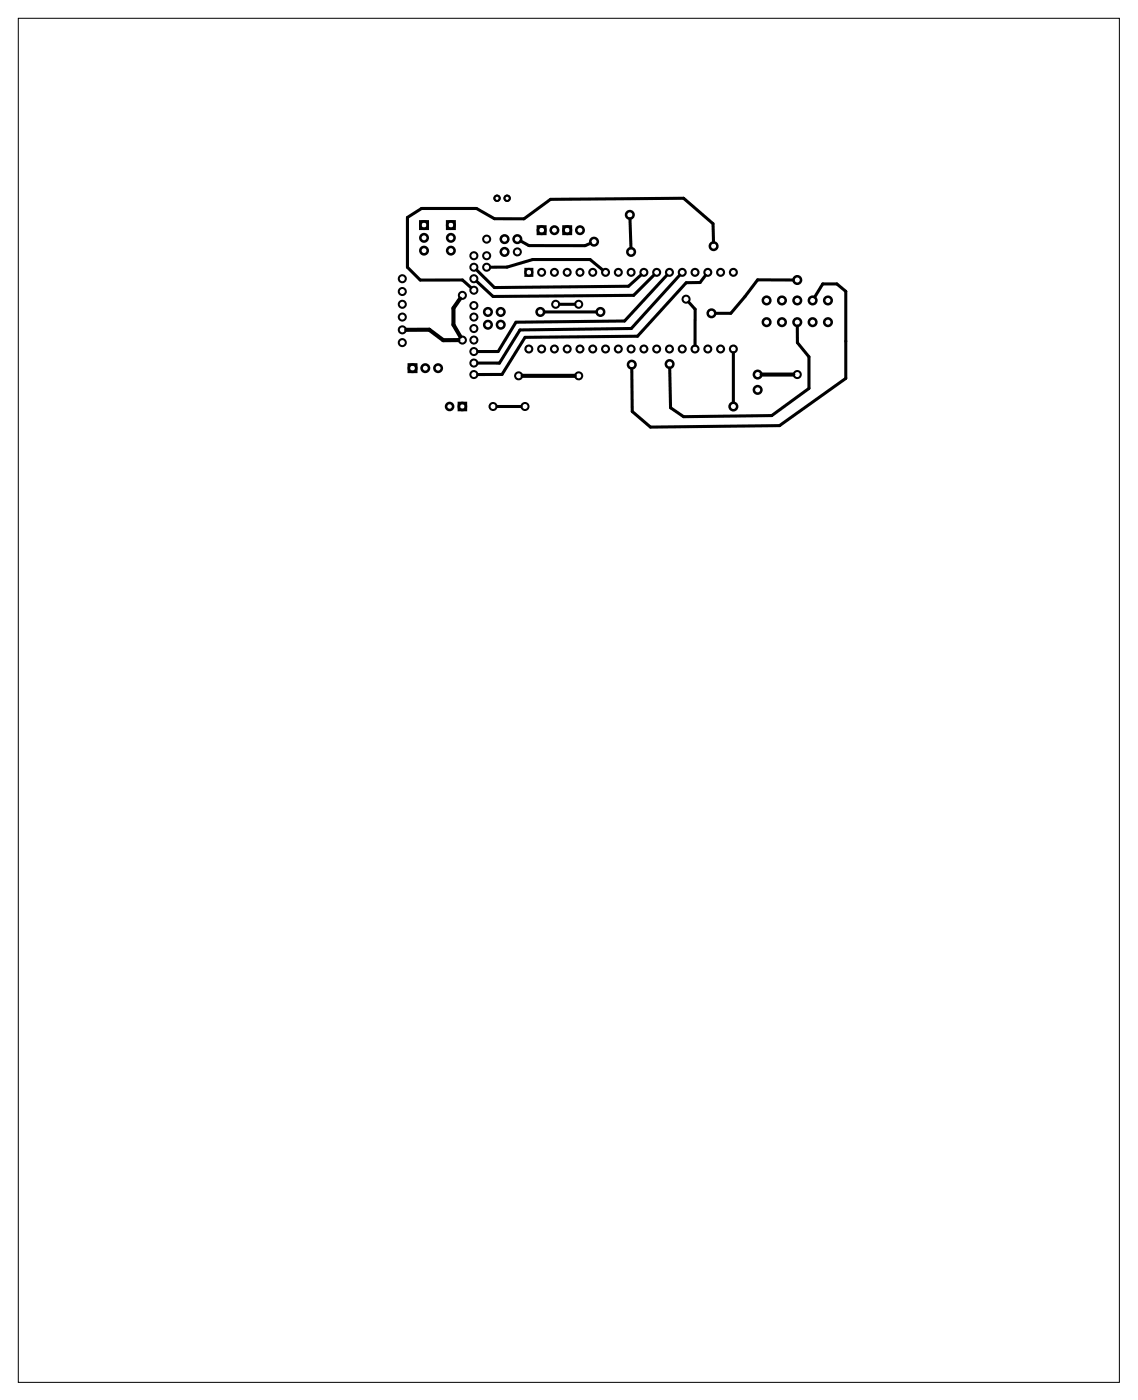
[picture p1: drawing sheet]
<svg xmlns="http://www.w3.org/2000/svg" width="226mm" height="278mm" viewBox="0 0 226 278" stroke-linecap="round" stroke-linejoin="round" font-family="sans-serif">
<path d="M3.6 3.6h218.8v271.2h-218.8z" fill="none" stroke="#000" stroke-width=".2"/>
<g fill="none" stroke="#000" stroke-width=".5">
<circle cx="100.3" cy="47.5" r=".75"/>
<circle cx="100.3" cy="50.1" r=".75"/>
<circle cx="102.8" cy="47.5" r=".75"/>
<circle cx="118" cy="48.1" r=".75"/>
<circle cx="125.2" cy="42.7" r=".75"/>
<circle cx="125.4" cy="50.1" r=".75"/>
<circle cx="141.8" cy="48.9" r=".75"/>
<circle cx="152.3" cy="59.7" r=".75"/>
<circle cx="155.4" cy="59.7" r=".75"/>
<circle cx="158.4" cy="55.7" r=".75"/>
<circle cx="158.4" cy="59.7" r=".75"/>
<circle cx="161.5" cy="59.7" r=".75"/>
<circle cx="164.5" cy="59.7" r=".75"/>
<circle cx="97" cy="62" r=".75"/>
<circle cx="97" cy="64.6" r=".75"/>
<circle cx="99.5" cy="64.6" r=".75"/>
<circle cx="99.5" cy="62" r=".75"/>
<circle cx="107.4" cy="62" r=".75"/>
<circle cx="119.3" cy="62" r=".75"/>
<circle cx="125.5" cy="72.5" r=".75"/>
<circle cx="133.1" cy="72.4" r=".75"/>
<circle cx="141.4" cy="62.3" r=".75"/>
<circle cx="150.6" cy="77.5" r=".75"/>
<circle cx="150.6" cy="74.5" r=".75"/>
<circle cx="152.3" cy="64.1" r=".75"/>
<circle cx="155.4" cy="64.1" r=".75"/>
<circle cx="158.4" cy="64.1" r=".75"/>
<circle cx="161.5" cy="64.1" r=".75"/>
<circle cx="164.5" cy="64.1" r=".75"/>
<circle cx="145.7" cy="80.8" r=".75"/>
</g>
<g fill="none" stroke="#000" stroke-width=".51">
<path d="M83.5 44h1.5v1.5h-1.5zM88.9 44h1.4v1.5h-1.4zM106.9 45h1.5v1.5h-1.5zM112 45h1.4v1.5h-1.4zM81.2 72.5h1.5v1.4h-1.5zM91.2 80.1h1.4v1.4h-1.4z"/>
<circle cx="84.3" cy="49.8" r=".74"/>
<circle cx="84.3" cy="44.7" r=".74"/>
<circle cx="84.3" cy="47.3" r=".74"/>
<circle cx="89.6" cy="49.8" r=".74"/>
<circle cx="89.6" cy="44.7" r=".74"/>
<circle cx="89.6" cy="47.3" r=".74"/>
<circle cx="107.6" cy="45.8" r=".74"/>
<circle cx="110.2" cy="45.8" r=".74"/>
<circle cx="112.7" cy="45.8" r=".74"/>
<circle cx="115.2" cy="45.8" r=".74"/>
<circle cx="82" cy="73.2" r=".74"/>
<circle cx="84.5" cy="73.2" r=".74"/>
<circle cx="87.1" cy="73.2" r=".74"/>
<circle cx="89.3" cy="80.8" r=".7"/>
<circle cx="91.9" cy="80.8" r=".7"/>
</g>
<g fill="none" stroke="#000" stroke-width=".4">
<circle cx="79.9" cy="55.4" r=".7"/>
<circle cx="79.9" cy="58" r=".7"/>
<circle cx="91.9" cy="58.7" r=".7"/>
<circle cx="94.2" cy="50.8" r=".7"/>
<circle cx="94.2" cy="55.4" r=".7"/>
<circle cx="94.2" cy="57.7" r=".7"/>
<circle cx="94.2" cy="53.1" r=".7"/>
<circle cx="96.7" cy="53.1" r=".7"/>
<circle cx="96.7" cy="47.5" r=".7"/>
<circle cx="96.7" cy="50.8" r=".7"/>
<circle cx="102.8" cy="50.1" r=".7"/>
<circle cx="136.3" cy="59.5" r=".7"/>
<circle cx="79.9" cy="65.6" r=".7"/>
<circle cx="79.9" cy="68.1" r=".7"/>
<circle cx="79.9" cy="63" r=".7"/>
<circle cx="79.9" cy="60.5" r=".7"/>
<circle cx="91.9" cy="67.6" r=".7"/>
<circle cx="94.2" cy="67.6" r=".7"/>
<circle cx="94.2" cy="63" r=".7"/>
<circle cx="94.2" cy="72.2" r=".7"/>
<circle cx="94.2" cy="69.9" r=".7"/>
<circle cx="94.2" cy="60.8" r=".7"/>
<circle cx="94.2" cy="65.3" r=".7"/>
<circle cx="94.2" cy="74.5" r=".7"/>
<circle cx="103.1" cy="74.7" r=".7"/>
<circle cx="110.4" cy="60.5" r=".7"/>
<circle cx="115" cy="74.7" r=".7"/>
<circle cx="115" cy="60.5" r=".7"/>
<circle cx="158.4" cy="74.5" r=".7"/>
<circle cx="98" cy="80.8" r=".7"/>
<circle cx="104.3" cy="80.8" r=".7"/>
</g>
<g fill="none" stroke="#000" stroke-width=".42">
<path d="M104.4 53.5h1.4v1.3h-1.4z"/>
<circle cx="105.1" cy="54.1" r=".68"/>
<circle cx="107.6" cy="54.1" r=".68"/>
<circle cx="110.2" cy="54.1" r=".68"/>
<circle cx="112.7" cy="54.1" r=".68"/>
<circle cx="115.2" cy="54.1" r=".68"/>
<circle cx="117.8" cy="54.1" r=".68"/>
<circle cx="120.3" cy="54.1" r=".68"/>
<circle cx="122.9" cy="54.1" r=".68"/>
<circle cx="125.4" cy="54.1" r=".68"/>
<circle cx="127.9" cy="54.1" r=".68"/>
<circle cx="130.5" cy="54.1" r=".68"/>
<circle cx="133" cy="54.1" r=".68"/>
<circle cx="135.6" cy="54.1" r=".68"/>
<circle cx="138.1" cy="54.1" r=".68"/>
<circle cx="140.6" cy="54.1" r=".68"/>
<circle cx="143.2" cy="54.1" r=".68"/>
<circle cx="145.7" cy="54.1" r=".68"/>
<circle cx="105.1" cy="69.4" r=".68"/>
<circle cx="107.6" cy="69.4" r=".68"/>
<circle cx="110.2" cy="69.4" r=".68"/>
<circle cx="112.7" cy="69.4" r=".68"/>
<circle cx="115.2" cy="69.4" r=".68"/>
<circle cx="117.8" cy="69.4" r=".68"/>
<circle cx="120.3" cy="69.4" r=".68"/>
<circle cx="122.9" cy="69.4" r=".68"/>
<circle cx="125.4" cy="69.4" r=".68"/>
<circle cx="127.9" cy="69.4" r=".68"/>
<circle cx="130.5" cy="69.4" r=".68"/>
<circle cx="133" cy="69.4" r=".68"/>
<circle cx="135.6" cy="69.4" r=".68"/>
<circle cx="138.1" cy="69.4" r=".68"/>
<circle cx="140.6" cy="69.4" r=".68"/>
<circle cx="143.2" cy="69.4" r=".68"/>
<circle cx="145.7" cy="69.4" r=".68"/>
</g>
<g fill="none" stroke="#000" stroke-width=".37">
<circle cx="98.8" cy="39.4" r=".54"/>
<circle cx="100.8" cy="39.4" r=".54"/>
</g>
<g fill="none" stroke="#000" stroke-width=".61">
<path d="M94.7 53.7l3.5 3.5 26.7-.3 2.5-2.2M97.5 53.1h3.3l5.1-1.5h11.4l2.4 2.1M103.5 47.9l1.6 .9h11.2l1-.4M125.2 43.5l.2 5.8M130 54.7l-4.1 4-27.9 .2-3.3-3M132.5 54.7l-8.4 9.1-21.6 .3-3.5 5.8h-4.1M135.1 54.7l-9.7 10.6-22.1 .3-4.1 6.6h-4.3M140.2 54.7l-1.1 1.5h-2.7l-9.7 10.6-22.4 .3-4.5 7.3-4.9 .1M141.8 48.2l-.1-3.7-5.9-5.1-26.4 .2-5.3 3.9h-5.9l-3.5-2h-10.9l-2.8 1.7v9.9l2.5 2.6h8.4l1.7 1.5M157.6 55.7l-7.1-.1-2.5 3.4-2.8 3.3h-3M161.9 59.1l1.6-2.6h2.8l1.8 1.4v17.3l-13.2 9.4-25.6 .3-3.7-3.1-.1-8.5M108.2 62h10.3"/>
<path d="M111.2 60.5h3M136.9 60.1l1.2 1.4v7.1M145.7 70.1v9.9M158.4 64.8l.1 3.3 2.2 2.8v6.3l-7.3 5.4-17.6 .2-2.6-1.7-.1-7.9M98.8 80.8h4.7"/>
</g>
<path d="M91.4 59.4l-1.3 1.9v3.3l1.4 2.3M80.7 65.6h4.6l2.8 2h3M103.8 74.7h10.4M157.6 74.5h-6.3" fill="none" stroke="#000" stroke-width=".81"/>
</svg>
